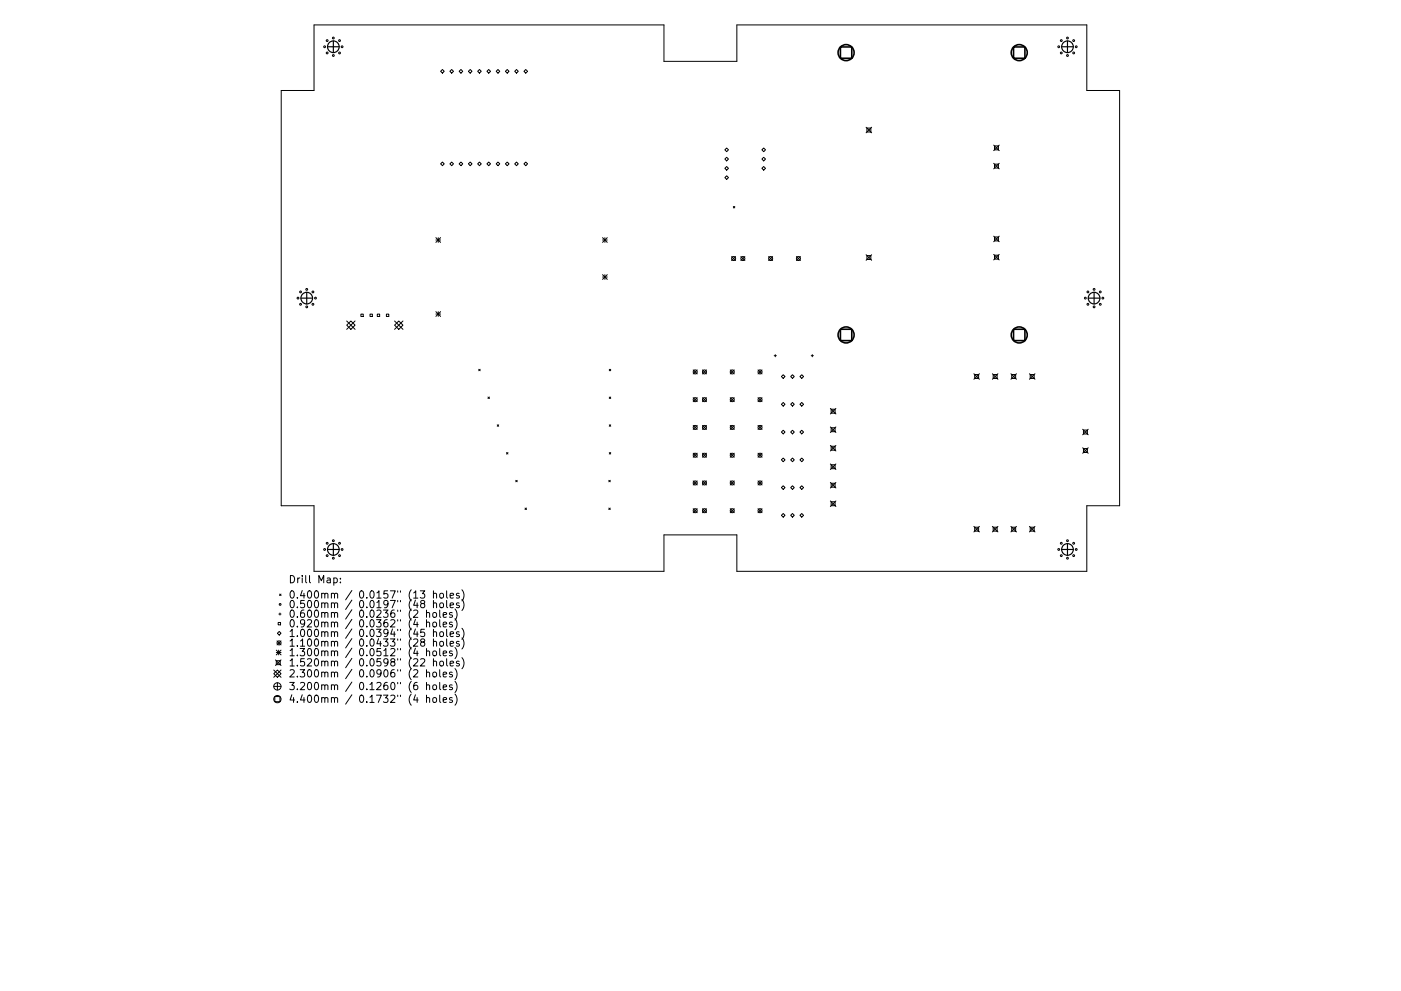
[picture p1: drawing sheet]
<svg xmlns="http://www.w3.org/2000/svg" width="297mm" height="210mm" viewBox="0 0 297 210" stroke-linecap="round" stroke-linejoin="round" font-family="sans-serif">
<defs><g id="words">
<g font-size="2.2">
<text x="61.1" y="123.7">Drill Map:</text>
<text x="61.1" y="127">0.400mm / 0.0157&quot; (13 holes)</text>
<text x="61.1" y="129">0.500mm / 0.0197&quot; (48 holes)</text>
<text x="61.1" y="131.1">0.600mm / 0.0236&quot; (2 holes)</text>
<text x="61.1" y="133.1">0.920mm / 0.0362&quot; (4 holes)</text>
<text x="61.1" y="135.1">1.000mm / 0.0394&quot; (45 holes)</text>
<text x="61.1" y="137.2">1.100mm / 0.0433&quot; (28 holes)</text>
<text x="61.1" y="139.2">1.300mm / 0.0512&quot; (4 holes)</text>
<text x="61.1" y="141.4">1.520mm / 0.0598&quot; (22 holes)</text>
<text x="61.1" y="143.7">2.300mm / 0.0906&quot; (2 holes)</text>
<text x="61.1" y="146.4">3.200mm / 0.1260&quot; (6 holes)</text>
<text x="61.1" y="149.1">4.400mm / 0.1732&quot; (4 holes)</text>
</g>
</g></defs>
<g fill="none" stroke="#000" stroke-width=".21">
<path d="M66.6 5.3h74.2v7.7h15.4v-7.7h74.2v13.9h7v88.1h-7v13.9h-74.2v-7.7h-15.4v7.7h-74.2v-13.9h-7v-88.1h7zM93.4 15.1l.4-.4 .4 .4-.4 .4zM95.8 14.7l.4 .4-.4 .4-.4-.4zM97.3 15.1l.4-.4 .4 .4-.4 .4zM99.7 14.7l.4 .4-.4 .4-.4-.4zM101.7 14.7l.3 .4-.3 .4-.4-.4zM103.6 14.7l.4 .4-.4 .4-.4-.4zM105.2 15.1l.4-.4 .4 .4-.4 .4zM107.5 14.7l.4 .4-.4 .4-.3-.4zM109.1 15.1l.4-.4 .4 .4-.4 .4zM111.1 15.1l.4-.4 .4 .4-.4 .4zM93.4 34.8l.4-.4 .4 .4-.4 .3z"/>
<path d="M95.8 34.4l.4 .4-.4 .3-.4-.3zM97.3 34.8l.4-.4 .4 .4-.4 .3zM99.3 34.8l.4-.4 .4 .4-.4 .3zM101.7 34.4l.3 .4-.3 .3-.4-.3zM103.2 34.8l.4-.4 .4 .4-.4 .3zM105.2 34.8l.4-.4 .4 .4-.4 .3zM107.5 34.4l.4 .4-.4 .3-.3-.3zM109.1 34.8l.4-.4 .4 .4-.4 .3zM111.1 34.8l.4-.4 .4 .4-.4 .3zM153.7 35.7l.4-.4 .4 .4-.4 .4zM154.1 31.4l.4 .4-.4 .4-.4-.4zM154.1 33.4l.4 .4-.4 .3-.4-.3z"/>
<path d="M154.1 37.3l.4 .4-.4 .4-.4-.4zM161.5 33.8l.4-.4 .4 .4-.4 .3zM161.5 35.7l.4-.4 .4 .4-.4 .4zM161.9 31.4l.4 .4-.4 .4-.4-.4zM183.6 27l1.2 1.2M183.8 27.2h.8v.8h-.8zM184.8 27l-1.2 1.2M210.7 30.8l1.2 1.2M210.7 34.7l1.2 1.1M210.9 31h.8v.8h-.8zM210.9 34.8h.8v.9h-.8zM211.9 30.8l-1.2 1.2"/>
<path d="M211.9 34.7l-1.2 1.1M92.4 50.4l1 1M92.4 50.9h1M92.9 50.4v1M93.4 50.4l-1 1M127.7 50.9h1.1M127.7 50.4l1.1 1M127.7 58.3l1.1 1M127.7 58.8h1.1M128.3 50.4v1M128.3 58.3v1M128.8 50.4l-1.1 1"/>
<path d="M128.8 58.3l-1.1 1M155.1 54.4l.9 .9M155.5 43.8l.3 .3M155.8 43.8l-.3 .3M156 54.4l-.9 .9M157.1 54.4l.8 .9M157.9 54.4l-.8 .9M163 54.4l.8 .9M163.8 54.4l-.8 .9M168.9 54.4l.8 .9M169.7 54.4l-.8 .9M183.6 54l1.2 1.2"/>
<path d="M183.8 54.2h.8v.9h-.8zM184.8 54l-1.2 1.2M210.7 54l1.2 1.1M210.7 50.1l1.2 1.2M210.9 50.3h.8v.8h-.8zM210.9 54.1h.8v.9h-.8zM211.9 50.1l-1.2 1.2M211.9 54l-1.2 1.1M73.5 69l.9-.9 .9 .9-.9 .9zM73.5 68.1l1.8 1.8M75.3 68.1l-1.8 1.8M76.5 66.6h.5v.5h-.5z"/>
<path d="M78.4 66.6h.5v.5h-.5zM80 66.6h.5v.5h-.5zM81.9 66.6h.5v.5h-.5zM83.7 69l.8-.9 .9 .9-.9 .9zM83.7 68.1l1.7 1.8M85.4 68.1l-1.7 1.8M92.4 66.1l1 1M92.4 66.6h1M92.9 66.1v1M93.4 66.1l-1 1M101.5 78.4l.3 .3M101.8 78.4l-.3 .3"/>
<path d="M129.2 78.4l.3 .3M129.5 78.4l-.3 .3M147 78.5l.8 .8M147.8 78.5l-.8 .8M148.9 78.5l.9 .8M149.8 78.5l-.9 .8M154.8 78.5l.9 .8M155.7 78.5l-.9 .8M160.7 78.5l.9 .8M161.6 78.5l-.9 .8M164.1 75.5h.5M164.4 75.2v.5"/>
<path d="M165.7 79.9l.4-.4 .3 .4-.3 .4zM168 79.5l.4 .4-.4 .4-.4-.4zM169.6 79.9l.4-.4 .4 .4-.4 .4zM172 75.5h.5M172.2 75.2v.5M206.5 79.3l1.2 1.2M206.7 79.5h.8v.8h-.8zM207.7 79.3l-1.2 1.2M210.4 79.3l1.2 1.2M210.6 79.5h.8v.8h-.8zM211.6 79.3l-1.2 1.2M214.3 79.3l1.2 1.2"/>
<path d="M214.5 79.5h.8v.8h-.8zM215.5 79.3l-1.2 1.2M218.3 79.3l1.1 1.2M218.4 79.5h.9v.8h-.9zM219.4 79.3l-1.1 1.2M103.5 84.2l.3 .3M103.8 84.2l-.3 .3M105.4 90.1l.3 .3M105.7 90.1l-.3 .3M107.4 96l.3 .3M107.7 96l-.3 .3M129.2 84.2l.3 .4"/>
<path d="M129.2 90.1l.3 .3M129.2 96l.3 .3M129.5 84.2l-.3 .4M129.5 90.1l-.3 .3M129.5 96l-.3 .3M147 84.4l.8 .8M147 90.3l.8 .8M147 96.2l.8 .8M147.8 84.4l-.8 .8M147.8 90.3l-.8 .8M147.8 96.2l-.8 .8M148.9 84.4l.9 .8"/>
<path d="M148.9 90.3l.9 .8M148.9 96.2l.9 .8M149.8 84.4l-.9 .8M149.8 90.3l-.9 .8M149.8 96.2l-.9 .8M154.8 90.3l.9 .8M154.8 96.2l.9 .8M154.8 84.4l.9 .8M155.7 90.3l-.9 .8M155.7 96.2l-.9 .8M155.7 84.4l-.9 .8M160.7 84.4l.9 .8"/>
<path d="M160.7 90.3l.9 .8M160.7 96.2l.9 .8M161.6 84.4l-.9 .8M161.6 90.3l-.9 .8M161.6 96.2l-.9 .8M166.1 85.4l.3 .4-.3 .4-.4-.4zM166.1 91.3l.3 .4-.3 .4-.4-.4zM166.1 97.2l.3 .4-.3 .4-.4-.4zM168 85.4l.4 .4-.4 .4-.4-.4zM168 91.3l.4 .4-.4 .4-.4-.4zM168 97.2l.4 .4-.4 .4-.4-.4zM169.6 91.7l.4-.4 .4 .4-.4 .4z"/>
<path d="M169.6 97.6l.4-.4 .4 .4-.4 .4zM170 85.4l.4 .4-.4 .4-.4-.4zM176.1 86.7l1.1 1.1M176.1 90.6l1.1 1.2M176.1 94.5l1.1 1.2M176.1 98.4l1.1 1.2M176.2 86.8h.9v.9h-.9zM176.2 90.8h.9v.8h-.9zM176.2 94.7h.9v.8h-.9zM176.2 98.6h.9v.8h-.9zM177.2 86.7l-1.1 1.1M177.2 90.6l-1.1 1.2"/>
<path d="M177.2 94.5l-1.1 1.2M177.2 98.4l-1.1 1.2M229.5 91.1l1.2 1.1M229.5 95l1.2 1.2M229.7 91.2h.8v.9h-.8zM229.7 95.2h.8v.8h-.8zM230.7 91.1l-1.2 1.1M230.7 95l-1.2 1.2M109.4 101.9l.3 .3M109.7 101.9l-.3 .3M111.3 107.8l.3 .3M111.6 107.8l-.3 .3"/>
<path d="M129.1 101.9l.3 .3M129.1 107.8l.3 .3M129.4 101.9l-.3 .3M129.4 107.8l-.3 .3M147 102l.8 .9M147 107.9l.8 .9M147.8 102l-.8 .9M147.8 107.9l-.8 .9M148.9 102l.9 .9M148.9 107.9l.9 .9M149.8 102l-.9 .9M149.8 107.9l-.9 .9"/>
<path d="M154.8 102l.9 .9M154.8 107.9l.9 .9M155.7 102l-.9 .9M155.7 107.9l-.9 .9M160.7 102l.9 .9M160.7 107.9l.9 .9M161.6 102l-.9 .9M161.6 107.9l-.9 .9M166.1 103.1l.3 .3-.3 .4-.4-.4zM166.1 108.9l.3 .4-.3 .4-.4-.4zM168 103.1l.4 .3-.4 .4-.4-.4zM168 108.9l.4 .4-.4 .4-.4-.4z"/>
<path d="M169.6 103.4l.4-.3 .4 .3-.4 .4zM169.6 109.3l.4-.4 .4 .4-.4 .4zM176.1 102.4l1.1 1.1M176.1 106.3l1.1 1.2M176.2 102.5h.9v.9h-.9zM176.2 106.5h.9v.8h-.9zM177.2 102.4l-1.1 1.1M177.2 106.3l-1.1 1.2M206.5 111.7l1.2 1.2M206.7 111.9h.8v.8h-.8zM207.7 111.7l-1.2 1.2M210.4 111.7l1.2 1.2"/>
<path d="M210.6 111.9h.8v.8h-.8zM211.6 111.7l-1.2 1.2M214.3 111.7l1.2 1.2M214.5 111.9h.8v.8h-.8zM215.5 111.7l-1.2 1.2M218.3 111.7l1.1 1.2M218.4 111.9h.9v.8h-.9zM219.4 111.7l-1.1 1.2M58.6 137.9l1 1M58.6 138.4h1M58.7 136l.9 .8M58.8 134.4l.4-.4 .4 .4-.4 .3z"/>
<path d="M59 132.1h.5v.5h-.5zM59.1 137.9v1M59.1 130.3h.5M59.3 126l.3 .4M59.4 130v.5M59.6 126l-.3 .4M59.6 136l-.9 .8M59.6 137.9l-1 1M70.8 122.7l.4-.1 .3 .3-.1 .7h-.6M72.2 123.5v.2M72.2 122.7v.1M89.1 125.4h1l-.6 .5 .5 .2v.7l-.2 .1-.7-.1"/>
<path d="M89.2 139.9l.6-.1 .3 .4-1 1.1h1M89.5 128.1l-.3-.3 .1-.3 .2-.1 .4 .1 .2 .2-.1 .2-.7 .2-.1 .2v.3l.3 .3h.3l.3-.3-.1-.4-.2-.1M89.5 136.2l-.3-.3 .1-.2 .2-.1h.4l.2 .2-.1 .3-.7 .2-.1 .2v.3l.3 .3h.3l.3-.3-.1-.4-.2-.2M90 133.5h-.7l-.1 .7 .2-.1 .5 .1 .2 .2-.1 .5-.2 .2-.6-.2M90.4 130.1l.2-.2 .4 .1 .1 1M90.4 132.1l.2-.1 .4 .1 .1 .9M90.4 138.3l.2-.2 .4 .1 .1 .9M90.4 129.4v1.6M90.4 131.5v1.5M90.4 137.6v1.5M91.9 126l.2-.1h.4l.1 1M91.9 128.1l.2-.2 .4 .1 .1 .9"/>
<path d="M91.9 130l.4-.1 .3 .3v.5l-.3 .3-.4-.1-.1-.2zM91.9 132.1l.4-.1 .3 .3v.4l-.3 .3-.4-.1-.1-.2zM91.9 134.2l.2-.2 .4 .1 .1 1M91.9 136.2l.2-.1h.4l.1 1M91.9 138.2l.4-.1 .3 .3v.4l-.3 .3h-.4l-.1-.3zM91.9 125.4v1.5M91.9 127.4v1.5M91.9 133.5v1.6M91.9 135.6v1.5M91.9 139.8v1.5M93.2 129.4v1.4l.2 .2M93.2 131.5v1.3l.2 .2"/>
<path d="M93.2 137.6v1.3l.2 .2M93.3 128.1l.2-.2 .5 .2v.5l-.1 .3h-.4l-.2-.1zM93.3 134.2l.2-.2 .5 .2v.6l-.1 .2-.4 .1-.2-.2zM93.4 125.9h.3l.3 .3v.4l-.3 .3-.3-.1-.2-.2zM93.4 136.1h.3l.3 .3v.4l-.3 .3-.3-.1-.2-.2zM94 130.5l.7-.2-.1-.3-.4-.1-.2 .3v.7h.6M94 132.5l.7-.1-.1-.3-.4-.1-.2 .2v.7h.6M94 138.6l.7-.1-.1-.3-.4-.1-.2 .2v.8h.6M94.7 125.4v1.3l.2 .2M94.7 127.4v1.3l.2 .2M94.7 133.5v1.3l.2 .3M94.7 135.6v1.3l.2 .2"/>
<path d="M94.7 139.8v1.3l.2 .2M95.4 126.4l.8-.2-.1-.3h-.4l-.3 .2 .1 .7h.6M95.4 128.4l.8-.1-.1-.3-.4-.1-.3 .2 .1 .8h.6M95.4 134.5l.8-.1-.1-.3-.4-.1-.3 .2 .1 .8h.6M95.4 136.6l.8-.2-.1-.3h-.4l-.3 .2 .1 .7h.6M95.9 130l-.4-.1-.2 .3 .1 .2 .5 .1v.4h-.6M95.9 132.1l-.4-.1-.2 .2 .1 .2 .5 .2v.3h-.6M95.9 138.2l-.4-.1-.2 .2 .1 .3 .5 .1v.4h-.6M96.5 129.2a1.77 1.77 0 0 1 0 2.4M96.5 131.3a1.77 1.77 0 0 1 0 2.3M96.5 137.4a1.77 1.77 0 0 1 0 2.3M97.3 125.9h-.3l-.2 .2v.2l.5 .2v.3h-.5"/>
<path d="M97.3 128l-.3-.1-.2 .2v.2l.5 .2v.4h-.5M97.3 134.1l-.3-.1-.2 .2v.3l.5 .1v.4h-.5M97.3 136.1h-.3l-.2 .2v.2l.5 .2v.3h-.5M97.9 125.1a1.77 1.77 0 0 1 0 2.4M97.9 127.2a1.77 1.77 0 0 1 0 2.3M97.9 133.3a1.77 1.77 0 0 1 0 2.3M97.9 135.3a1.77 1.77 0 0 1 0 2.4M97.9 139.5a1.77 1.77 0 0 1 0 2.4M58 142.9l.8-.7 .8 .7-.8 .8zM58 142.2l1.6 1.5M58 145.6h1.6M58.3 147.8h1.1v1.1h-1.1z"/>
<path d="M58.4 140l1.2 1.2M58.6 140.2h.8v.8h-.8zM58.8 144.9v1.5M59.6 140l-1.2 1.2M59.6 142.2l-1.6 1.5M90.4 142.7l.2-.1 .4 .1 .1 .9M90.4 145.4l.2-.1 .4 .1 .1 .9M90.4 148.1l.2-.1 .4 .1 .1 .9M90.4 142.1v1.5M90.4 144.8v1.5M90.4 147.5v1.5M91.9 140.4l.2-.1h.4l.1 1"/>
<path d="M91.9 142.7l.4-.1 .3 .3v.4l-.3 .3h-.4l-.1-.3zM91.9 145.4l.4-.1 .3 .3v.4l-.3 .3h-.4l-.1-.3zM91.9 148.1l.4-.1 .3 .3v.4l-.3 .3h-.4l-.1-.3zM93.2 142.1v1.3l.2 .2M93.2 144.8v1.3l.2 .2M93.2 147.5v1.3l.2 .2M93.3 140.4l.2-.1 .5 .1v.6l-.1 .2-.4 .1-.2-.1zM94 143.1l.7-.1-.1-.3-.4-.1-.2 .2v.8h.6M94 145.8l.7-.1-.1-.3-.4-.1-.2 .2v.8h.6M94 148.5l.7-.1-.1-.3-.4-.1-.2 .2v.8h.6M95.4 140.8l.8-.2-.1-.3h-.4l-.3 .2 .1 .7h.6M95.9 142.7l-.4-.1-.2 .2 .1 .2 .5 .2v.4h-.6"/>
<path d="M95.9 145.4l-.4-.1-.2 .2 .1 .2 .5 .2v.4h-.6M95.9 148.1l-.4-.1-.2 .2 .1 .2 .5 .2v.4h-.6M96.5 141.9a1.77 1.77 0 0 1 0 2.3M96.5 144.6a1.77 1.77 0 0 1 0 2.3M96.5 147.3a1.77 1.77 0 0 1 0 2.3M97.3 140.3h-.3l-.2 .2v.2l.5 .2v.3h-.5"/>
<circle cx="68.8" cy="9.9" r=".19"/>
<circle cx="69.4" cy="8.6" r=".19"/>
<circle cx="69.4" cy="11.2" r=".19"/>
<circle cx="70.7" cy="8.1" r=".19"/>
<circle cx="70.7" cy="11.8" r=".19"/>
<circle cx="72" cy="8.6" r=".19"/>
<circle cx="72" cy="11.2" r=".19"/>
<circle cx="72.5" cy="9.9" r=".19"/>
<circle cx="224.5" cy="9.9" r=".19"/>
<circle cx="225" cy="8.6" r=".19"/>
<circle cx="225" cy="11.2" r=".19"/>
<circle cx="226.3" cy="8.1" r=".19"/>
<circle cx="226.3" cy="11.8" r=".19"/>
<circle cx="227.6" cy="8.6" r=".19"/>
<circle cx="227.6" cy="11.2" r=".19"/>
<circle cx="228.2" cy="9.9" r=".19"/>
<circle cx="155.5" cy="54.9" r=".43"/>
<circle cx="157.5" cy="54.9" r=".43"/>
<circle cx="163.4" cy="54.9" r=".43"/>
<circle cx="169.3" cy="54.9" r=".43"/>
<circle cx="63.2" cy="63.3" r=".19"/>
<circle cx="63.7" cy="61.9" r=".19"/>
<circle cx="63.7" cy="64.6" r=".19"/>
<circle cx="65" cy="65.1" r=".19"/>
<circle cx="65" cy="61.4" r=".19"/>
<circle cx="66.3" cy="61.9" r=".19"/>
<circle cx="66.3" cy="64.6" r=".19"/>
<circle cx="66.9" cy="63.3" r=".19"/>
<circle cx="147.4" cy="78.9" r=".43"/>
<circle cx="149.4" cy="78.9" r=".43"/>
<circle cx="155.3" cy="78.9" r=".43"/>
<circle cx="161.1" cy="78.9" r=".43"/>
<circle cx="230.1" cy="63.3" r=".19"/>
<circle cx="230.7" cy="61.9" r=".19"/>
<circle cx="230.7" cy="64.6" r=".19"/>
<circle cx="232" cy="65.1" r=".19"/>
<circle cx="232" cy="61.4" r=".19"/>
<circle cx="233.3" cy="61.9" r=".19"/>
<circle cx="233.3" cy="64.6" r=".19"/>
<circle cx="233.8" cy="63.3" r=".19"/>
<circle cx="147.4" cy="90.7" r=".42"/>
<circle cx="147.4" cy="84.8" r=".43"/>
<circle cx="147.4" cy="96.6" r=".43"/>
<circle cx="149.4" cy="90.7" r=".43"/>
<circle cx="149.4" cy="84.8" r=".43"/>
<circle cx="149.4" cy="96.6" r=".43"/>
<circle cx="155.3" cy="90.7" r=".42"/>
<circle cx="155.3" cy="84.8" r=".43"/>
<circle cx="155.3" cy="96.6" r=".43"/>
<circle cx="161.1" cy="90.7" r=".43"/>
<circle cx="161.1" cy="84.8" r=".43"/>
<circle cx="161.1" cy="96.6" r=".43"/>
<circle cx="68.8" cy="116.6" r=".19"/>
<circle cx="69.4" cy="117.9" r=".19"/>
<circle cx="69.4" cy="115.3" r=".19"/>
<circle cx="70.7" cy="114.7" r=".19"/>
<circle cx="70.7" cy="118.4" r=".19"/>
<circle cx="72" cy="117.9" r=".19"/>
<circle cx="72" cy="115.3" r=".19"/>
<circle cx="72.5" cy="116.6" r=".19"/>
<circle cx="147.4" cy="102.5" r=".43"/>
<circle cx="147.4" cy="108.4" r=".43"/>
<circle cx="149.4" cy="102.5" r=".43"/>
<circle cx="149.4" cy="108.4" r=".43"/>
<circle cx="155.3" cy="102.5" r=".43"/>
<circle cx="155.3" cy="108.4" r=".43"/>
<circle cx="161.1" cy="102.5" r=".43"/>
<circle cx="161.1" cy="108.4" r=".43"/>
<circle cx="224.5" cy="116.6" r=".19"/>
<circle cx="225" cy="117.9" r=".19"/>
<circle cx="225" cy="115.3" r=".19"/>
<circle cx="226.3" cy="118.4" r=".19"/>
<circle cx="226.3" cy="114.7" r=".19"/>
<circle cx="227.6" cy="117.9" r=".19"/>
<circle cx="227.6" cy="115.3" r=".19"/>
<circle cx="228.2" cy="116.6" r=".19"/>
<circle cx="59.2" cy="136.4" r=".43"/>
<circle cx="59.4" cy="128.2" r=".19"/>
<circle cx="58.8" cy="145.6" r=".77"/>
<circle cx="58.8" cy="148.3" r=".77"/>
</g>
<g fill="none" stroke="#000" stroke-width=".25">
<path d="M69.4 9.9h2.5M70.7 8.7v2.5M225.1 9.9h2.5M226.3 8.7v2.5M63.8 63.3h2.5M65 62v2.5M230.7 63.3h2.5M232 62v2.5M69.4 116.6h2.5M70.7 115.3v2.5M225.1 116.6h2.5M226.3 115.3v2.5"/>
<circle cx="70.7" cy="9.9" r="1.24"/>
<circle cx="226.3" cy="9.9" r="1.24"/>
<circle cx="65" cy="63.3" r="1.24"/>
<circle cx="232" cy="63.3" r="1.24"/>
<circle cx="70.7" cy="116.6" r="1.24"/>
<circle cx="226.3" cy="116.6" r="1.24"/>
</g>
<g fill="none" stroke="#000" stroke-width=".34">
<path d="M178.2 10h2.4v2.4h-2.4zM214.9 10h2.4v2.4h-2.4zM178.2 69.9h2.4v2.4h-2.4zM214.9 69.9h2.4v2.4h-2.4z"/>
<circle cx="179.4" cy="11.2" r="1.7"/>
<circle cx="216.1" cy="11.2" r="1.7"/>
<circle cx="179.4" cy="71.1" r="1.7"/>
<circle cx="216.1" cy="71.1" r="1.7"/>
</g>
<use href="#words"/>
</svg>
